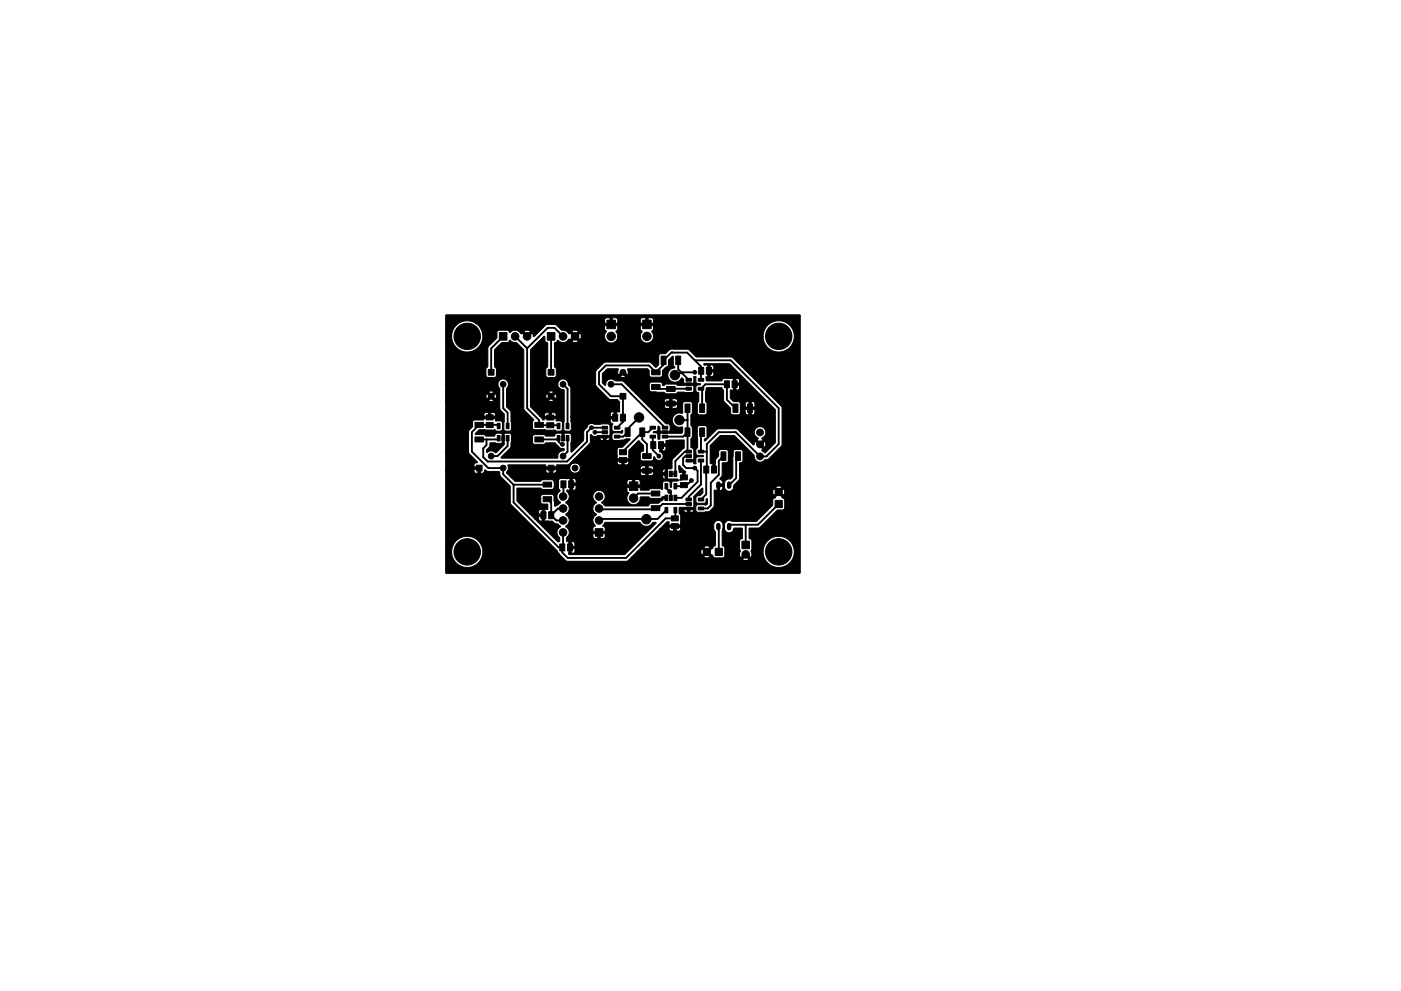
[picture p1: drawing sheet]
<svg xmlns="http://www.w3.org/2000/svg" width="297mm" height="210mm" viewBox="0 0 297 210" stroke-linecap="round" stroke-linejoin="round" font-family="sans-serif">
<g fill="#000" stroke="#000" stroke-width=".21">
<path d="M103.5 78.4h1.2v1.2h-1.2zM105.9 70.6h1.6v1.6h-1.6zM116 70.6h1.6v1.6h-1.6zM116.2 78.4h1.2v1.2h-1.2zM128.7 67.9h1.8v1.8h-1.8zM136.3 67.9h1.8v1.8h-1.8zM138.2 78.5h1.8v1h-1.8zM140.2 75.5h1v1.8h-1zM127.7 79.2l1.1-1 2.3 .1a1.28 1.28 0 0 0 0 1.3l1-.9 .9 .9a1.12 1.12 0 0 0 0-1.2l.2-.2h4l.4 .4 .1 1 .2 .4h2.2l.4-.4v-1l1.2-1v-1.2l.9-.8 .2 .1v1.8l.3 .4-.2 .2a1.54 1.54 0 0 0-1 2.5 1.54 1.54 0 0 0 2.7-.4l.3 .3v.8l1.7 .1 .5-.1v-1.4h.4l.1 1.2 .3 .3 .6 .1-.1 .2h-.6l-.3 .4 .1 .9 .6 .4v1.7l-.4 .6v1.9l.3 .4h1.4l.4-.4v-2l-.3-.5v-1.9l.1-.8 .2-.2h3.1l.4 .6v2.2l1.5 1.5 .1 1.4 .4 .1h1.2l.4-.4h1l.4 .4h1.4l.3-.4v-.7h-.8v1.1h-.5v-1.1h-.8v.7h-1v-1.3h3.1v-.7l-.3-.3-.5-.1v1.1h-.5v-1.1h-.4l-.3 .3-.1 .8h-1l-.2-1-1.3-.1-.7-.7v-1.7h1.6l.3-.3 .1-.7h-.8v1h-.5v-1.5h1.3v-.6l-.3-.4h-.5v1h-.5v-1h-2l-.5 .5-3.3-.1v-.7l1.3-.1 .3-.4v-.6h-.7v1h-.5v-1.5h1.2v-.6l-.2-.3-.5-.1v1h-.5l-.1-1-.6 .1-.2-.1 .1-.2h5.4l9.7 9.7v7l-2.2 2.2-.7-.5 .3-.3-1-1h.7l.7 .7a1.19 1.19 0 0 0 0-1.4l-.7 .7h-.7l-.7-.7-.3 .8-2.7-2.7h2.8l.3 .8 .6 .5-.3 .3 .6 .6 .7-.6-.3-.3a1.26 1.26 0 0 0 .9-1.4 1.26 1.26 0 0 0-1.3-1.1 1.26 1.26 0 0 0-1.2 1.2h-2.8l-.6-.5-.5-.2h-3.8l-2.8 2.6-.1-.4 .6-.5-.1-2.2-.3-.2h-1.4l-.3 .4 .1 4.2-.4 .5v.8l.4 .4h1.1l.2 .2-1.5 .3-.2 .3 .1 .9-.5 .1v-.4h-1.2l-.1-.2v-.2l1.3-.1v-2.1l-.6-.5v-1.8l.3-.5v-1.9l-.3-.5v-2.1l.3-.5v-1.9l-.1-.4-.4-.1h-1.1l-.3 .1-.2 .4v1.9l-.2 .1a1.54 1.54 0 0 0-1.9 1.6 1.54 1.54 0 0 0 2.1 1.3v1.1l-.2 .2-4.2-.1-.4 .1v1.2l-.4 .1-.1-1.1-.9-.4 .8-.3 .2-.9 .2-.1 .2 .3v.7l1.7 .1 .5-.1v-1.1l-.3-.3-.6-.1-3.7-3.7h3.3l.4 .4 2 .1 .4-.3v-.5h-1.1v.7h-.5v-.7h-1.1l-.1 .3h-3.3l-.9-.9 7 .1v-.5l-.3-.3h-.8v.7h-.5v-.7h-.7l-.4 .2-.1 .5h-4.2l-2.7-2.6h3.7l.4 .4 2.8 .1 .5 .4 2-.1 .4-.3 3 .1 .4-.4v-1.1l-.4-.1-3 .1-.5-.3h-2.1a.36 .36 0 0 1-.5 .3 .36 .36 0 0 1-.2-.5l-.4-.2h-2.1l-.2 .4-.1 1.2h-3.7l-1.8-1.8-1.7-.1a1.18 1.18 0 0 0-1.4-.3 1.18 1.18 0 0 0-.6 1.3l-.7-.6v-1.3h3.8l.6 .2 .6-.2-.6-.5-.6 .5h-3.8zM143.3 75.5h1v1.8h-1zM148.1 77.9h1.1v1.5h-1.1zM149.8 77.9h1v1.5h-1z"/>
<path d="M94.5 66.9l75-.1 .2 .1-.1 54.7-75 .1-.1-.2v-4.4h1.2a3.3 3.3 0 0 0 4.9 2.9 3.3 3.3 0 0 0 .3-5.6 3.3 3.3 0 0 0-5.1 2.3l-.1 .4h-1.2v-17.1h6l.2 .4h.6v-.8h-.8v.4h-6v-4.1h4.8l.2 .4 1.7 1.7-.7 .4v.7h1.3l.1 1.3h.6l.4-.7 .6 .3h2.3l.1 .1 .2 1 2.1 2.1v3.4l.2 .5 9.8 9.7 .5 .9 1.5 1.4h12.6l.6-.4h24a1.24 1.24 0 0 0 1.4 0l-.7-.7-.7 .7h-24l.6-.6 15.2 .1a1.2 1.2 0 0 0 1.3-.1l-.6-.6-.7 .6h-15.2l1-1h13.6l.2 .7 .7-.7h.7l.9 .7 .3 .5 1.9 .1 .4-.4v-1.7l-.2-.3-.4-.3v-3l.2-.6h.3a.99 .99 0 0 0 1 .9 .99 .99 0 0 0 1-.9l.1-.1 1.7 .1v2.1l-.5 .3-.1 .3v1.7l.2 .5a1.29 1.29 0 0 0 0 1.3l1.1-1 1.1 1 .2-.7-.1-.5h2.5a3.3 3.3 0 0 0 4.8 2.9 3.3 3.3 0 0 0 .4-5.6 3.3 3.3 0 0 0-5.2 2.3v.4h-2.5l.1-2.3-.1-.3-.5-.3v-2l.1-.2h2.1l3.8-3.8 1.4-.1 .2-.4v-1.6l-1.3-1.3-.7 .8-.5 .3-.1 1.3-3.4 3.4h-5.2l-.3-.1a.99 .99 0 0 0-1.3 .8v.8h-.3l-.1-1.1a.99 .99 0 0 0-1.1-.6 .99 .99 0 0 0-.8 .9v1l.4 .6v2.8l-1.5 1.4h-.7l-.7-.7-.2 .7h-13.6l1.1-1.1h13.1l.7 .7 .7-.7a1.23 1.23 0 0 0-1.4 0h-13.1l3.8-3.8h1.9l.2 .3 .3 .2h1.6l.3-.2 .1-.6h-1v.7h-.5v-.7h-1v.3h-1.9l1.6-1.5 .4 .1-.1 .6h2.5v-2l-.3-.5v-.7h.9l.4 .5h1.3l.4-.2 .1-.3-.8-.1v.6h-.5v-.6l-1.8 .1v-.5l3.1-.1v-2.2l1.8-1.8 .1 .1v.9l-.5 .5-.8 .2-.2 1.1 .4 .4h1.4l.3-.3 .1-.6 .2-.1 .1 1.1-.3 .3-1.7-.1-.3 .1-.2 1.1 .4 .4 2.3-.1 1-.9 .2-.4v-2.9h12.4l.2 .7 .7-.7h.8l.6 .7a1.19 1.19 0 0 0 .1-1.4l-.7 .7h-.8l-.7-.7-.2 .7h-12.4l.1-.4 .5 .2h.6a.93 .93 0 0 0 .7-.9h.3l.2 .6a.98 .98 0 0 0 1.1 .3 .98 .98 0 0 0 .7-.9h8.8l.7 .7 .7-.7a1.23 1.23 0 0 0-1.4 0h-8.8v-.4l1.2-1.3 .1-3.4a.55 .55 0 0 0 .6-.5v-1.9l-.1-.3-.3-.1h-1.2l-.3 .1-.2 1.6v4l-.6 .5a1.01 1.01 0 0 0-1.2 .9v.8l-1-.1v1h-.6l.1-1.5h1.2a1.14 1.14 0 0 0-.7-1.1l.5-.8v-2.6h.9l.4-.4v-2l-.4-.4h-1.2l-.3 .1-.2 1.3-.6 .8-.1 2.2-.4 .1-.1-1.5-.5-.1v-3.7l2.1-2.2h3l4.2 4.2a1.27 1.27 0 0 0 .8 1.4 1.27 1.27 0 0 0 1.5-.5l.8-.1 2.8-3-.1-8.2-10.4-10.4-7.6-.1-1.5-1.4-.5-.2h-3.5l-1.1 .9-1.2 .1-.2 .3-.1 2-.5 .5-1-.9-.5-.2h-9.2l-.4 .2-1.6 1.7-.1 2.9 .2 .4 2.7 2.7 1.7 .1 .5 .5v2l-.2 .1h-.5v1.4l-1.3 .1v.5l.1 .3 .4 .2-.1 .5 .1 1 .3 .1h1.3l.4-.2 .1 .4-.2 .2h-1.8l-.2 .3v1l.4 .2h1.3l.8-.1 .4-.2 .9 .1-1.6 1.7h-.8l-.3 .3-.1 2.1h2.5v-1.8l2.1-2 1 1v1.2a.54 .54 0 0 0-.6 .5v1.2l.2 .3 2.1 .1a.64 .64 0 0 0 .5-.8h.2a.93 .93 0 0 0 .8 .7l.6-.1a.91 .91 0 0 0 0-1.6l-.3-.1v-.2h.9l.3-.2 .1-.8h-.8v1h-.5v-1.5h1.3v-.7l.7-.2 3.1 .1v1.7l-2.4 2.4-.1 1.9-1 .1-.1 .4 .1 1.7h2.2v.5l-1.2 .1-.1 1.1-.2 .1-.1-.1-.1-1.1-.4-.1h-.9l-.2 .4v1.2l-.2 .2-.4-.2h-1.9l-.5 .3h-1.6l-.2-.6h-2.8v.8l.4 .4a1.45 1.45 0 0 0 .6 2.4 1.45 1.45 0 0 0 1.9-1.6h1.7l.5 .3h1.9l.6-.3h.8l.1 .4-.1 .1h-.8v.3l-.9 .6h-1.8l-.3 .6h-9.2l-.7-.7 .1-.2a1.32 1.32 0 0 0 .3-2 1.32 1.32 0 0 0-2.1 .1 1.32 1.32 0 0 0 .5 1.9v.2a1.32 1.32 0 0 0-.2 2.2l.3 .3a1.4 1.4 0 0 0-.3 2.2v.2l-.5 .4v.7h2.6v-.8l-.5-.4 .6-.7h7.3a1.59 1.59 0 0 0 2.8 0h.5l.1 .2-6.7 6.7-11.7-.1-.1-.2h.9l.2-.2 .2-.8h-.8v1h-.5v-1.5h1.3v-.5l-.3-.4-.5-.1v1h-.5v-1l-.5-.1v-.7l.3-.3h5.3l.4 .5h1.8l.4-.3v-.8h-1v1.1h-.5l-.1-1.1h-1v.6h-5.3a1.32 1.32 0 0 0-.4-2l-.1-.1 .1-.1a1.38 1.38 0 0 0-.1-2.4l.1-.2a1.33 1.33 0 0 0 0-2.3v-.2a1.33 1.33 0 0 0 .2-2.2v-.4l1.5 .1 .4-.3v-.7h-.7v1h-.6v-1.1h14.9v-.8l-.4-.4h-.7v1.2h-.5v-1.2l-1 .2-.2 1h-12.1v-.4h1.3l-.1-.8-.6-.2v1h-.6v-1h-2l-.4 .5v1.6l.4 .5a1.37 1.37 0 0 0-.1 2.4l.1 .2-.5 .4-.6 .3-.2-2.1-.3-.4h-2.2l-.3 .4-.1 1.2 .2 .3 1.4 .3-.1 1h-.6v2.5h1.6l.5 .5 .7 .1 .5 .4-.1 .2a1.37 1.37 0 0 0 0 2.3v.7l-.4 .2-4.9-4.9h.8l.2 .4 .6 .1v-1h-.8v.5h-.8l-1.1-1.1 2.7 .1v-1l-.7 .1-.1 .8h-1.9l-2.7-2.7 .1-2.7 4.9-.1 .4 .3h2a1.01 1.01 0 0 0 .5-1v-.2a.66 .66 0 0 0-.5-.8h-2l-.4 .3h-5.4l-1-.9h32.3l.1 .3 .4 .1v-.8h-.5v.4h-32.3l-.7-.8h28.3l.4 .5h1.9l.4-.3 .1-.3h2.4v-.8l-.5 .2v.6l-3.1-.2v.8h-.5v-.8h-1.1v.3h-28.3l-.1-.1 .2-.3h8.1l.4 .4h1.4l.3-.1 .2-.3v-.4h-.9v.8h-.5v-.8h-.9v.4h-8.1l.2-.7h13a1.12 1.12 0 0 0 .9 1.1 1.12 1.12 0 0 0 1.2-.6l.1-.2h15.5l.1-.3-.3-.4-.9-.1v.8h-.5v-.8h-.7l-.4 .3v.5h-12.8v-.7l-.6-.6a1.13 1.13 0 0 0-1.6 1h-13l-.1-.6 .1-.1h7.8l.1 .5h2.2l.1-.5h2.4l.6-.4h9.8l.4 .4h1.7l.3-.1 .1-.7h-1v.8h-.5v-.8h-1v.4h-9.8l4-4 .2-.5v-.7h2l.1 .3 .3 .1h1.3l.4-.4v-.1h-.8v.5h-.5v-.5l-2.8 .1v-.8h.2a.96 .96 0 0 0 1.4 .2l2.1 .1 .4-.1v-2.1l-.4-.4h-3a.92 .92 0 0 0-1.3 .5l-.8 1.1-.1 1.9-2.5 2.5-.2-.1 .1-3.4-.2-.4-1.3-.1-.2 1.3-.2-.1-.1-1.2-1.2 .1-.4 .5h-1.7l-.6-.3h-1.9l-.4 .3v1.4l.3 .3 2 .1 .6-.4h1.9l1.1 1.2 .8 .1v.3l-.2 .2a1.2 1.2 0 0 0-1.1 1.5h-12v-.2l2-2.2 .1-2.5-.4-.4h-1.1l-.1 .5 .1 1.9-1.7 1.7h-.2a1.26 1.26 0 0 0-1.8 0 .73 .73 0 0 1 .4-1.1l.3-.9 2.5 .1 .1-1.7-.1-.5-1.2 .1-.4 .5h-1.7l-.5-.3h-1.7l-.1-.2 .8-.8h3.3l.5 .3 1-.2 .1-.3v-1.4l-.4-.3-.9 .1-.1-.6h-2.5l-.1 .3h-1.8l-.4 .2-.1 1.3-.7 .6-.2 .4v4.3h-4.8v-7.6h10.6l-.1-.5-.4-.3h-.5v.8h-.5v-.8l-.9 .1-.1 .7h-8.1v-3.3h9.1l.6 .2 .5-.2-.6-.6-.5 .6h-9.1v-1h8.5l.2 .7 .6-.6h.7l.6 .6 .2-.6-.2-.6-.6 .6h-.7l-.6-.6-.2 .5h-8.5v-.9h9.1l.5 .6 .6-.6-.6-.1-.5 .1h-9.1v-1.6h11.1l.4 1v4.3l.9 1.1-.1 3.1 .2 .3 .3 .2 .9-.1 .2-.4-.1-3.6-.9-1.1v-3.8l.3-.5a1.12 1.12 0 0 0-.8-1.6 1.12 1.12 0 0 0-1.3 1.1h-11.1v-1.9h8.5l.4 .5 1.6-.1 .3-.3v-1.4l-.5-.5 .1-3.6 1.4-1.5h1.3l.4-.5h.2a1.52 1.52 0 0 0 1.4 .5l1.5 1.6v12.5l2.1 2.3-.3 .5v1.2l.3 .3 4.5 .1 .4 .3h.7l.4-.3v-1.5l-.2-.3-1-.1-.1-.5h-2.5l-.1 .3h-.2l-.6-.8h3.4v-.4l-.3-.3-.7-.1v.8h-.5v-.8l-.8 .2-.2 .6h-.9l-2-2v-1.3h3.8l.6 .2 .5-.2-.6-.6-.5 .6h-3.8v-1h3.2l.2 .7 .6-.6h.7l.6 .6 .2-.6-.2-.6-.6 .6h-.7l-.6-.6-.2 .5h-3.2v-.9h3.8l.5 .6 .6-.6-.6-.1-.5 .1h-3.8v-1.6h5.8v.2a1.44 1.44 0 0 0 1.3 1l-.1 8.3 .3 .4 .9 .1 .4-.3-.1-2.9 9.2 .1v-1l-.7 .1-.1 .8h-8.4v-5.9l-.5-.9a1.12 1.12 0 0 0-1.1-1.1 1.12 1.12 0 0 0-1.1 1.1h-5.8v-7.3l2.8-2.8h.2l.1 1 .5 .4v5l-.4 .5v1.4l.4 .4h1.5l.4-.4v-1.4l-.5-.5v-5l.5-.3 .2-.3a1.53 1.53 0 0 0 1.8 .3h1.2a1.27 1.27 0 0 0 1.4 0l-.7-.8-.7 .8h-1.1l.5-.6 .2 .2 .8-.7h.7l.7 .7 .2-.8h5a1.41 1.41 0 0 0 1.4 1.5 1.41 1.41 0 0 0 1.4-1.5h4.7a1.41 1.41 0 0 0 1.5 1.5 1.41 1.41 0 0 0 1.4-1.4h23.2a3.3 3.3 0 0 0 4.8 2.9 3.3 3.3 0 0 0 .4-5.7 3.3 3.3 0 0 0-5.2 2.4v.4h-23.2l-.4-1.1 .4-.5v-.7h-2.8v.7l.4 .5-.5 1h-4.7l-.4-1 .4-.5v-.7h-2.8v.7l.4 .5-.4 1h-5l-.2-.7-.7 .8h-.7l-.8-.8-.2 .2-.5-.5h1.1l.7 .7 .7-.7a1.23 1.23 0 0 0-1.4 0h-1.1l-1-.2-1.4-1.2-1.6-.1-.5 .2-2.4 2.4-.3-.8-1.2 1.1-1-1.1-.3 .2-.4-.5h1l.8 .7 .7-.7a1.27 1.27 0 0 0-1.5 0l-1.1-.1a1.51 1.51 0 0 0-1.8 .4l-.5-.5h-2l-.2 .4-.1 1.2-1.8 1.9-.1 4.2-.4 .5v1.3h-8.5v-8.2h1.2a3.3 3.3 0 0 0 5 2.9 3.3 3.3 0 0 0 .1-5.7h37.7l.1-.7-.3-.4-.9-.1v1.2h-.5v-1.2l-1 .2-.1 1h-4.8l-.1-.9-.4-.3h-.7v1.2h-.5v-1.2l-1 .2-.1 1h-27.4l-1-.5a3.3 3.3 0 0 0-2.3 .3l-.3 .2a3.4 3.4 0 0 0-1.5 2.8h-1.2zM101 98.7h1.2v1.2h-1.2zM100.7 92.7h1.8v1.1h-1.8zM100.7 89.6h1.8v1.1h-1.8zM103.1 89.7h1.5v1h-1.5zM103.1 88h1.5v1.1h-1.5zM105.4 92.4h.6v1.2h-.6zM105.4 89.8h.6v1.2h-.6zM106.4 92.4h.6v1.2h-.6zM107.3 92.4h.6v1.2h-.6zM107.3 89.8h.6v1.2h-.6zM113.4 92.7h1.8v1.1h-1.8z"/>
<path d="M113.4 89.6h1.8v1.1h-1.8zM116.2 98.7h1.2v1.2h-1.2zM115.9 89.7h1.5v1.1h-1.5zM115.9 88h1.5v1.1h-1.5zM118.1 92.4h.6v1.2h-.6zM118.1 89.8h.6v1.2h-.6zM119.1 92.4h.6v1.2h-.6zM120 92.4h.6v1.2h-.6zM120 89.8h.6v1.2h-.6zM127.7 90.4h1.1v.6h-1.1zM127.7 91.4h1.1v.6h-1.1zM127.7 92.3h1.1v.6h-1.1z"/>
<path d="M129.9 87.9h1.1v1.5h-1.1zM131.3 95.4h1.5v1.1h-1.5zM131.3 97.1h1.5v1h-1.5zM130.3 92.3h1.1v.6h-1.1zM130.3 90.4h1.1v.6h-1.1zM131.5 83.5h1.2v1.2h-1.2zM132.5 90.8h1.1v1.8h-1.1zM131.5 87.9h1.1v1.5h-1.1zM135.6 90.8h1.1v1.8h-1.1zM137.8 90.4h1.2v.6h-1.2zM137.8 92.3h1.2v.6h-1.2zM138 93.7h1v1.5h-1z"/>
<path d="M136.3 96.2h1.8v1.1h-1.8zM138.2 81.6h1.8v1h-1.8zM139.6 93.7h1.1v1.5h-1.1zM140.4 92.3h1.2v.6h-1.2zM140.4 91.4h1.2v.6h-1.2zM140.4 90.4h1.2v.6h-1.2zM141.3 82h1.8v1h-1.8zM141.3 85.1h1.8v1h-1.8zM143.9 98.8h.2l1.3 1.3-.1 .2-.1 1.2h-.4l-.1-1.3h-.7zM145.2 85.7h1.1v1.8h-1.1zM145.2 90.8h1.1v1.8h-1.1zM145.4 95.5h1.2v.6h-1.2z"/>
<path d="M145.4 96.5h1.2v.6h-1.2zM145.4 97.4h1.2v.6h-1.2zM145.4 80.3h1.2v.6h-1.2zM145.4 81.2h1.2v.6h-1.2zM145.4 82.2h1.2v.6h-1.2zM148.3 85.7h1.1v1.8h-1.1zM148.3 90.8h1.1v1.8h-1.1zM148 97.4h1.2v.6h-1.2zM148 95.5h1.2v.6h-1.2zM148 82.2h1.2v.6h-1.2zM148 80.3h1.2v.6h-1.2zM153.6 80.8h1.1v1.5h-1.1z"/>
<path d="M152.9 95.9h1v1.8h-1zM155.2 80.8h1.1v1.5h-1.1zM155.4 85.7h1.1v1.8h-1.1zM156 95.9h1v1.8h-1zM158.5 85.7h1.1v1.8h-1.1zM114.7 108.6h1.1v1.4h-1.1zM115.2 105.4h1.8v1h-1.8zM115.2 102.3h1.8v1h-1.8zM116.3 108.6h1.1v1.4h-1.1zM118.7 115.4h1.1v1.5h-1.1zM118.9 102h1.1v1.5h-1.1zM120.3 115.4h1.1v1.5h-1.1z"/>
<path d="M120.6 102h1v1.5h-1zM126.2 112.2h1.6v1.6h-1.6zM133.4 102.2h1.8v1.8h-1.8zM136.3 99.3h1.8v1.1h-1.8zM138.1 104.2h1.8v1h-1.8zM138.1 107.3h1.8v1h-1.8zM141 100h.6v1.1h-.6zM141 102.6h.6v1.1h-.6zM141 105.1h.6v1.1h-.6zM141 107.7h.6v1.1h-.6zM141.9 100h.6v1.1h-.6zM141.9 105.1h.6v1.1h-.6z"/>
<path d="M142.3 109.4h1.5v1.1h-1.5zM142.3 111.1h1.5v1.1h-1.5zM142.9 100h.6v1.1h-.6zM142.9 102.6h.6v1.1h-.6zM142.9 105.1h.6v1.1h-.6zM142.9 107.7h.6v1.1h-.6zM144.3 102.4h1.4v1.1h-1.4zM144.3 100.8h1.4v1h-1.4zM145.4 105.7h1.2v.6h-1.2zM145.4 106.6h1.2v.6h-1.2zM145.4 107.6h1.2v.6h-1.2zM148 107.6h1.2v.6h-1.2z"/>
<path d="M148 105.7h1.2v.6h-1.2zM149.2 98.9h1.1v1.5h-1.1zM150.9 98.9h1v1.5h-1zM151.6 116.3h1.6v1.6h-1.6zM157.3 114.8h1.6v1.6h-1.6zM164.3 106.2h1.6v1.5h-1.6z"/>
<circle cx="99.1" cy="71.4" r="2.8"/>
<circle cx="109.2" cy="71.4" r=".8"/>
<circle cx="111.8" cy="71.4" r=".8"/>
<circle cx="119.4" cy="71.4" r=".8"/>
<circle cx="121.9" cy="71.4" r=".8"/>
<circle cx="129.6" cy="71.4" r=".9"/>
<circle cx="132.1" cy="79" r=".61"/>
<circle cx="137.2" cy="71.4" r=".9"/>
<circle cx="143.1" cy="79.6" r="1"/>
<circle cx="147.3" cy="79" r=".4"/>
<circle cx="165.1" cy="71.4" r="2.8"/>
<circle cx="104.1" cy="96.8" r=".61"/>
<circle cx="104.1" cy="84.1" r=".61"/>
<circle cx="106.7" cy="81.5" r=".61"/>
<circle cx="106.7" cy="99.3" r=".61"/>
<circle cx="116.8" cy="84.1" r=".61"/>
<circle cx="119.3" cy="94.3" r=".4"/>
<circle cx="119.4" cy="81.5" r=".61"/>
<circle cx="119.4" cy="96.8" r=".61"/>
<circle cx="121.9" cy="99.3" r=".61"/>
<circle cx="125.4" cy="90.7" r=".4"/>
<circle cx="126.1" cy="91.7" r=".4"/>
<circle cx="129.5" cy="81.5" r=".61"/>
<circle cx="135.5" cy="88.6" r="1"/>
<circle cx="139.7" cy="96.8" r=".4"/>
<circle cx="144.1" cy="89.1" r="1"/>
<circle cx="147.3" cy="99.3" r=".4"/>
<circle cx="161.1" cy="91.7" r=".72"/>
<circle cx="161.1" cy="96.8" r=".72"/>
<circle cx="161.1" cy="94.3" r=".72"/>
<circle cx="99.1" cy="117.1" r="2.8"/>
<circle cx="119.4" cy="107.9" r=".8"/>
<circle cx="119.4" cy="110.4" r=".8"/>
<circle cx="119.4" cy="105.3" r=".8"/>
<circle cx="119.4" cy="113" r=".8"/>
<circle cx="127" cy="107.9" r=".8"/>
<circle cx="127" cy="110.4" r=".8"/>
<circle cx="127" cy="105.3" r=".8"/>
<circle cx="134.3" cy="105.7" r=".9"/>
<circle cx="137.1" cy="110.2" r="1"/>
<circle cx="142" cy="104.3" r=".4"/>
<circle cx="146.6" cy="101.9" r=".4"/>
<circle cx="149.9" cy="117.1" r=".76"/>
<circle cx="158.1" cy="117.6" r=".8"/>
<circle cx="165.1" cy="117.1" r="2.8"/>
<circle cx="165.1" cy="104.4" r=".76"/>
</g>
<path d="M152.3 102.6v.7M152.3 111.4v.7M154.6 102.6v.7M154.6 111.4v.7" fill="none" stroke="#000" stroke-width=".95"/>
<g fill="none" stroke="#000" stroke-width=".4">
<path d="M106.7 71.4l-2.6 2.5v5.1M109.2 71.4l2.6 2.5M111.8 73.9v12.7l2.5 2.5 .1 1.1h3.9l.1 .2M116.8 71.4v7.6M119.4 71.4l-1.8-1.8h-1.5l-4.3 4.3M142.6 74.8h.1M143.8 76.4v1.9l2.2 2.3M147.3 76.4h7.6l10.2 10.2v7.6l-2.6 2.6h-1.4l-5.1-5.1h-3.6l-2.5 2.5v5.3M147.3 79h-2.5l-.2 .2h-1.1M105.7 93l-.2 .2h-3.9M105.7 90.4l-.2-.3h-3.9l-1.5 1.6v4.1l3.4 3.5h3.2v1.3l2.2 2.2M106.7 81.5v5.1l.9 1v2.8"/>
<path d="M107.6 93v1.6l-2.1 2.2h-1.4M114.3 93.2h3.9l.2-.2v.7l.6 .6h.3M119.4 81.5l.9 1v7.9M120.3 93v2.8l-.9 1M126.1 91.7h2.1M126.1 91.7h.1M128.2 90.7h-2.8l-.9 1v2l-4.3 4.2h-16.8l-1-.9v-1.9l.7-.7v-1.2M129.5 81.5h2.3l9.2 9.2M133.1 91.7l-1 .9h-1.3M135.5 88.6l-2.4 2.4M136.2 91.7v1.5l1 1v2.6M136.2 91.7l-4.1 4.1"/>
<path d="M138.4 90.7l-.9 1h-1.3M138.4 92.6v2.9l1.3 1.3M139.1 82.1l.4 .4h2.7M142.3 82.5h3.7M144.1 89.1l1.7 .1M145.8 86.6v9l.2 .2h-.8l-2 2v2.7h-1M145.8 91.7l-1 .9h-3.8M146 96.8h-.7l-.5 .4v1.4l.7 .7h1.8l.6 .6v2.3l-3.4 3.4h-1.3M148.6 80.6v-2.9l-2.9-2.9h-3.3l-1.7 1.6v1l-1.6 1.6-1.5-1.5h-9.1l-1.5 1.5v2.5l2.5 2.6h2.6v5.4l-1.3 1.2M148.6 91.9v3.9M148.6 97.7v5.1l-2.6 2.6v.6M148.9 86.6v-3.9l-.3-.2 1-1h4.5v3.3l1.8 1.8"/>
<path d="M148.9 95.8h1M149.7 99.6v5.3l-1.1 1.1M153.4 96.8l-1 1v2.9l-1.7 1.7v4.8l-.7 .7h-1.4M156.5 96.8l-.4 .4v4.2l-1.5 1.5M108.9 102.8h7.9M108.9 102.8v3.8l9.5 9.5h.8M116.1 105.9l.8 .8v2.6M116.9 109.3l1.1 1.1h1.4M119.4 107.9h-1.1l-1.4 1.4M119.4 113v3l-.2 .1M119.5 102.8l-.1 2.5M139 104.7h-3.7l-1 1"/>
<path d="M141.3 108.2l-1.9 1.9h-12.1l-.3 .3M141.3 103.1v.5l.9 1v1M143.1 110h-2l-8.4 8.4h-12.3l-1.2-1.2v-1.1M143.2 108.2v1.7M146 106.9h-5.5l-1.2 1.2h-12.1l-.2-.2M146.6 101.9l-1.2 1.2h-2.2M152.3 111.7l.1 5.4M158.2 111.3l-.1 4.3M164.9 106.8l.2 .1-4.4 4.4h-5.7l-.4 .4"/>
</g>
<path d="M145 101.3l-.6 .5h-2.2" fill="none" stroke="#000" stroke-width=".25"/>
</svg>
